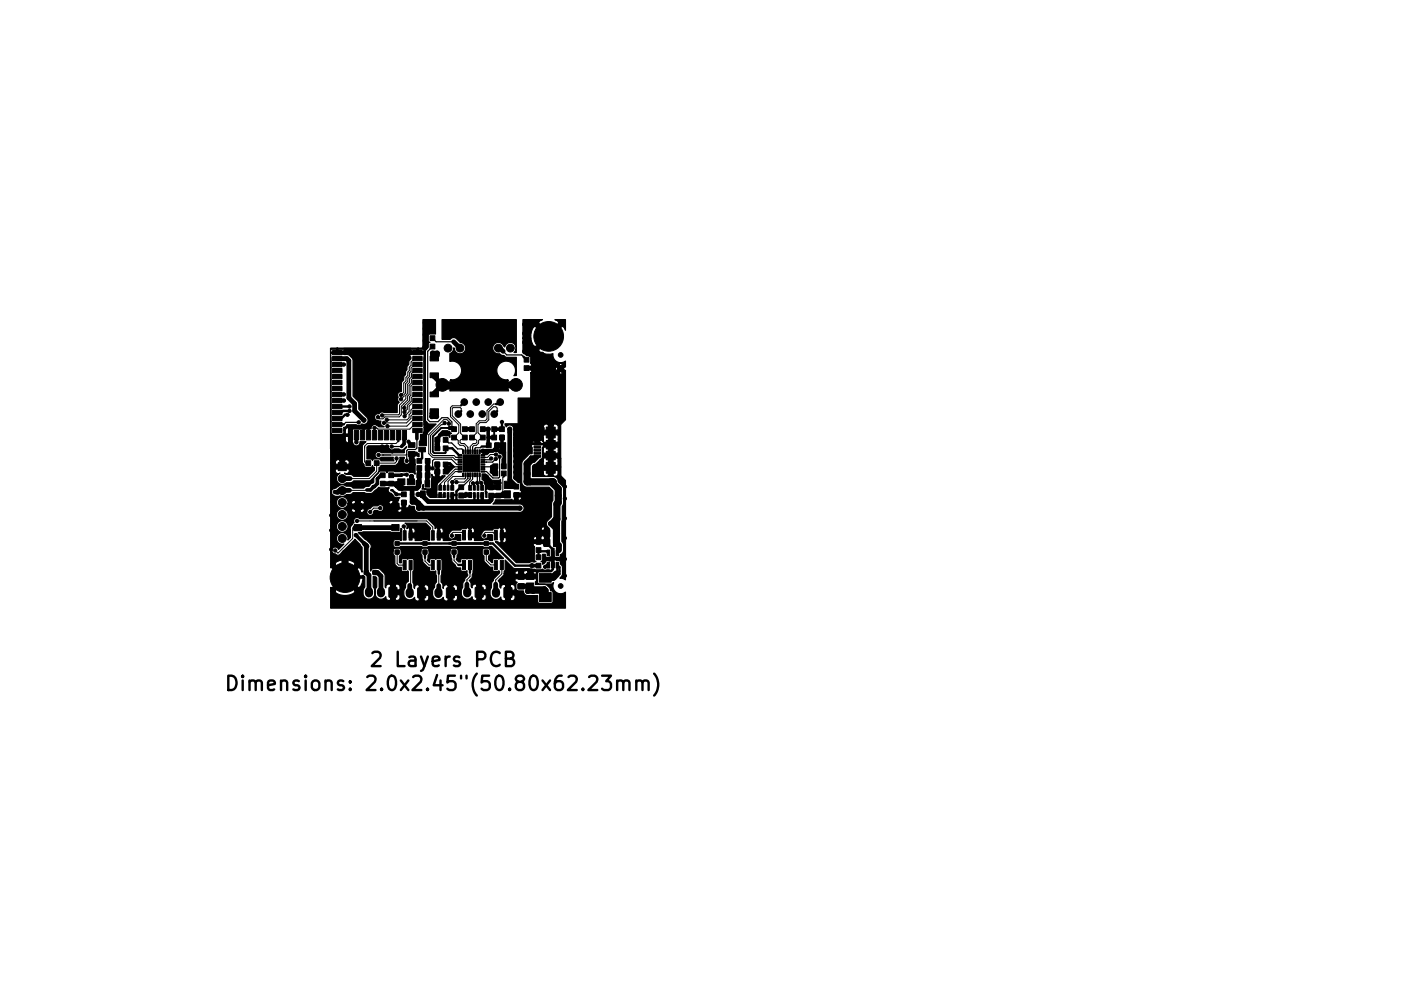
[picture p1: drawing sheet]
<svg xmlns="http://www.w3.org/2000/svg" width="297mm" height="210mm" viewBox="0 0 297 210" stroke-linecap="round" stroke-linejoin="round" font-family="sans-serif">
<defs><g id="words">
<g font-size="4.2">
<text x="80.3" y="141.5">2 Layers PCB</text>
<text x="54.4" y="146.6">Dimensions: 2.0x2.45&quot;(50.80x62.23mm)</text>
</g>
</g></defs>
<g fill="none" stroke="#000" stroke-width=".51">
<path d="M70.2 74h19.5M71.1 77.3l-.1 .1M71.1 79.9l-.1 .1M71.1 78.6l-.1 .1M71.5 74h.1M71.5 74v.8h-1.2M88.6 74l-.1 .1v.7h1.5M89 78.7h.1M89 76.2h.1M90 74.1v15.9l.2 .2v1.7M111 75.7l.6 .6M71 86.3l.1 .1"/>
<path d="M71.1 87.5v.1M71.1 88.8v.1M71.1 83.7l-.1 .1M71.5 86.3h2.6M72.9 90l-1.9 .1M72.9 83.7h.1M73.7 88h-.5l-.8 .8h-.9M74.1 86.2v.1M74.1 87.2h-1.4l-.3 .3h-.9M82 94.7l1.2 1.3M84.5 92.9v.7M86.6 93.7l.7 .7"/>
<path d="M87.3 94.4h.1M89 86.4h.1M89 80h.1M89 90.2h.1M89 83.8h.1M89 87.6h.1M89.5 95.4v1.8l-.6 .6M92.7 98.5v1.6M94.5 95.1h1.4l1.3 1.3M96.2 99h-1.4l-.3 .3 .8 .1M96.2 99l-1.3 1.3M96.2 99l-.8-.7h-.7l-.2 .2h1l.1 .5-1 1.1"/>
<path d="M97.8 87.2l-.6 .6M98.4 85.3l-.6 .7M102.4 95.6h3.8l.2-.2 .3 .2M102.6 95.6l.5 .5 .4-.3-.1-.2M103.6 94.5l-.2 .2h-1.3M105 98.9l-.2 .3M105.4 94.5l-1 1.1M105.4 87.2l-.6 .6M106.1 85.3l-.5 .4h-.4M106.4 89.5v1.6M106.7 98.8l.1 .1M106.7 95.6l.4 .3v2.5l-.4 .3"/>
<path d="M111.3 94.1l-.4-.4v-1.2l.2-.3v.6l1.4 1.3h2.1M111.8 93.2l.7 .7M111.8 93.2l-.5 .5v.4M111.8 93.2v.5l-.5 .4M112.6 97.5h.6l.6-.6h-1.3v1.4M112.9 93.2l-.4 .5v.4h-1.2M113.7 91.9l.3 .3v1.4l.7 .6h.7l.3-.2h2.7M114 93.2h-2.9l-.2 .3M114.3 96.9l-1 1h-.3l-.5-.5M117.2 91.9h-1.8l-1.6 1.5v.7M79.4 103.1l-.2 .1M81.6 114.5v.5"/>
<path d="M82.9 104h.3l.9 .9h1.5M84.2 115.3h20.3l4.7 4.7h3.6M86.2 100.7l-1.1 .1M90.1 117.1v1.3M93 119.9v1.8M93.3 102.9v.6M94.5 100.1h.6M95 105v1.4M95.9 105h.9M95.9 102.3v1.2M96.3 117.1v1.1M97.2 119.9h1.2"/>
<path d="M97.8 103.4l-1 .9v2.1M99.6 119.9v1.6M99.7 105l-.1-.1h-1.6l-.2 .3M100.6 105v1.4M101.3 105v1.4M105.9 102.5v.6l-.2 .3M106.8 100.5v.6M107.6 104.9l-.5-.4h-.5l-.7 .7h-.2M116 115.2l1.2 1.4v2h2.6M116.2 119.6l-.6 .7 .7-.1v-.3h-.4M116.3 117.3l-.4-.3h-1.5l-.2-.3v1.5M116.7 111.1h.9l.4 .4"/>
<path d="M117.2 119.9v.9l-.4 .4h-4.2M118.2 119.9l.4 .5v1.4h-.6l.2-.2zM118.5 116.7v.3l-.3 .3M118.6 102.1l1.2 1.1v19M79 138.6l.4-.3h.7a.83 .83 0 0 1 .5 1.3l-1.8 1.7h1.9M107.3 139.7h1a.74 .74 0 0 0 .6-.7 .74 .74 0 0 0-.6-.7h-1v3h1.1a.81 .81 0 0 0 .6-.8 .81 .81 0 0 0-.7-.8M48.4 143.4a1.61 1.61 0 0 1 1.7 .9 1.61 1.61 0 0 1-.5 2l-1.2 .1zM51.5 143.4l-.2 .1 .2 .1 .1-.1-.1-.1v.2M51.5 144.4v2M52.9 144.7a.76 .76 0 0 1 1.3 .1v1.6M52.9 144.4v2M134.9 144.7a.76 .76 0 0 1 1.3 .1v1.6"/>
<path d="M134.9 144.4v2M136.2 144.8l.5-.4 .7 .1 .1 .3v1.6M138.7 142.9a3.5 3.5 0 0 1 0 4.7"/>
</g>
<g fill="#000" stroke="#000" stroke-width=".21">
<path d="M70.5 78.2h2v.9h-2zM70.5 76.9h2v.9h-2zM70.5 75.6h2v.9h-2zM70.5 74.4h2v.9h-2zM87.5 74.4h2v.9h-2zM87.5 75.6h2v.9h-2zM87.5 76.9h2v.9h-2zM87.5 78.2h2v.9h-2zM91.2 71.2h1v1.1h-1zM91.2 73h1v1h-1zM91.2 75.6h1.8v1h-1.8zM111.1 77.6h1v1h-1z"/>
<path d="M111.1 75.8h1v1h-1zM70.5 90.9h2v.9h-2zM70.5 89.6h2v.9h-2zM70.5 88.3h2v.9h-2zM70.5 87.1h2v.9h-2zM70.5 85.8h2v.9h-2zM70.5 84.5h2v.9h-2zM70.5 83.3h2v.9h-2zM70.5 82h2v.9h-2zM70.5 80.7h2v.9h-2zM70.5 79.5h2v.9h-2zM71.7 98.2h1.7v1.7h-1.7z"/>
<path d="M73.9 91.3h.9v2h-.9zM75.1 91.3h.9v2h-.9zM76.4 91.3h.9v2h-.9zM76.5 79.8h5v5h-5zM77.7 91.3h.9v2h-.9zM77.6 97.8h1v1h-1zM78.9 91.3h.9v2h-.9zM80.2 91.3h.9v2h-.9zM79.4 97.8h1v1h-1zM81.5 91.3h.9v2h-.9zM82.7 91.3h1v2h-1zM84 91.3h.9v2h-.9z"/>
<path d="M85.3 91.3h.9v2h-.9zM87.5 79.5h2v.9h-2zM87.5 80.7h2v.9h-2zM87.5 82h2v.9h-2zM87.5 83.3h2v.9h-2zM87.5 84.5h2v.9h-2zM87.5 85.8h2v.9h-2zM87.5 87.1h2v.9h-2zM87.5 88.3h2v.9h-2zM87.5 89.6h2v.9h-2zM87.5 90.9h2v.9h-2zM86.6 93.9h1.4v1h-1.4z"/>
<path d="M86.6 95.8h1.4v1h-1.4zM88.4 98.8h1v1h-1zM88.4 97.3h1v1h-1zM90.2 98.8h1v1h-1zM88.8 94.9h1.4v1h-1.4zM90.2 97.3h1v1h-1zM91.2 86.7h1.8v1.1h-1.8zM91.2 83.2h1.8v1h-1.8zM91.2 79.1h1.8v1h-1.8zM92.2 92.8h1v1h-1zM92.2 98h1v1.1h-1zM92.2 99.6h1v1h-1z"/>
<path d="M92.2 94.6h1v1h-1zM94 92.8h1v1h-1zM94 98h1v1.1h-1zM94 99.6h1v1h-1zM94 94.6h1v1h-1zM95.8 92.3h1v1h-1zM95.8 90.5h1v1.1h-1zM97.1 99.4h.8v.3h-.8zM97.1 98.9h.8v.3h-.8zM97.1 98.4h.8v.3h-.8zM97.1 97.9h.8v.3h-.8zM97.1 97.4h.8v.3h-.8z"/>
<path d="M97.1 96.9h.8v.3h-.8zM97.1 96.4h.8v.3h-.8zM98 92.3h1.1v1h-1.1zM98 90.5h1.1v1.1h-1.1zM98.1 95.4h.2v.8h-.2zM98.1 96.5h3.6v3.6h-3.6zM98.4 98.6h.4v.4h-.4zM98.4 97.6h.4v.4h-.4zM98.6 95.4h.2v.8h-.2zM99.1 95.4h.2v.8h-.2zM99.2 97.6h1.5v1.4h-1.5zM99.2 99.4h.4v.4h-.4z"/>
<path d="M99.2 96.8h.4v.4h-.4zM99.6 92.3h1v1h-1zM99.6 90.5h1v1.1h-1zM99.6 95.4h.2v.8h-.2zM100.1 95.4h.2v.8h-.2zM100.2 99.4h.4v.4h-.4zM100.2 96.8h.4v.4h-.4zM100.6 95.4h.2v.8h-.2zM101 97.6h.4v.4h-.4zM101 98.6h.4v.4h-.4zM101.1 95.4h.2v.8h-.2zM101.6 95.4h.2v.8h-.2z"/>
<path d="M101.9 92.3h1v1h-1zM101.9 90.5h1v1.1h-1zM102 96.4h.8v.3h-.8zM102 96.9h.8v.3h-.8zM102 97.4h.8v.3h-.8zM102 97.9h.8v.3h-.8zM102 98.4h.8v.3h-.8zM102 98.9h.8v.3h-.8zM102 99.4h.8v.3h-.8zM102 99.9h.8v.3h-.8zM103.1 94h1v1h-1zM104.9 94h1v1h-1z"/>
<path d="M104.3 90.5h1v1.1h-1zM104.3 92.3h1v1h-1zM104.5 98.4h1v1h-1zM105.9 92.3h1v1h-1zM105.9 90.5h1v1.1h-1zM106.3 98.4h1v1h-1zM113.2 96.6h1.4v.4h-1.4zM113.2 96h1.4v.4h-1.4zM113.2 95.3h1.4v.4h-1.4zM113.2 94.7h1.4v.4h-1.4zM113.2 94h1.4v.4h-1.4zM115.8 90.6h1.9v2.3h-1.9z"/>
<path d="M115.8 95.8h1.9v1.8h-1.9zM115.8 93.5h1.9v1.8h-1.9zM75.1 106.8h1.6v1.3h-1.6zM75.1 111.3h1.6v1.3h-1.6zM80.6 100.3h1.1v1h-1.1zM80.6 102.1h1.1v1h-1.1zM82.4 102.1h1v1h-1zM82.4 100.3h1v1h-1zM83.1 111.3h1.5v1.3h-1.5zM83.1 106.8h1.5v1.3h-1.5zM84.3 101.6h1.6v1.3h-1.6zM83.8 114.9h.8v.8h-.8z"/>
<path d="M83.8 116.7h.8v.9h-.8zM85.5 112.6h.6v2h-.6zM85.1 104.4h1v1h-1zM85.1 106.1h1v1.1h-1zM86.4 101.6h1.5v1.3h-1.5zM86.7 112.6h.7v2h-.7zM88.4 100.3h1v1h-1zM88.2 101.9h1v1.4h-1zM89.2 104.2h1v1.4h-1zM90.2 100.3h1v1h-1zM89.7 114.9h.8v.8h-.8zM89.7 116.7h.8v.9h-.8z"/>
<path d="M90.1 101.9h1v1.4h-1zM91.4 112.6h.7v2h-.7zM93 104.5h.7v1h-.7zM93 103h.7v1h-.7zM92.7 112.6h.6v2h-.6zM94 104.5h.4v1h-.4zM94 103h.4v1h-.4zM94.8 104.5h.4v1h-.4zM94.8 103h.4v1h-.4zM95.6 104.5h.6v1h-.6zM95.6 103h.6v1h-.6zM95.9 114.9h.8v.8h-.8z"/>
<path d="M95.9 116.7h.8v.9h-.8zM97.1 99.9h.8v.3h-.8zM97.3 104.6h1v1.1h-1zM97.3 102.9h1v1h-1zM98.1 100.3h.2v.8h-.2zM98.1 112.6h.6v2h-.6zM98.6 100.3h.2v.8h-.2zM99.1 100.3h.2v.8h-.2zM99.6 100.3h.2v.8h-.2zM99.3 112.6h.7v2h-.7zM99.4 103h.6v1h-.6zM99.4 104.5h.6v1h-.6z"/>
<path d="M100.1 100.3h.2v.8h-.2zM100.4 103h.4v1h-.4zM100.4 104.5h.4v1h-.4zM100.6 100.3h.2v.8h-.2zM101.1 100.3h.2v.8h-.2zM101.2 103h.3v1h-.3zM101.2 104.5h.3v1h-.3zM101.6 100.3h.2v.8h-.2zM101.9 103h.7v1h-.7zM101.9 104.5h.7v1h-.7zM102.7 114.9h.8v.8h-.8zM102.7 116.7h.8v.9h-.8z"/>
<path d="M104.5 99.9h1v1.1h-1zM103.6 102.9h1v1h-1zM103.6 104.6h1v1.1h-1zM104.8 112.6h.7v2h-.7zM105.2 102.9h1v1h-1zM105.2 104.6h1v1.1h-1zM106.3 99.9h1v1.1h-1zM106.1 112.6h.6v2h-.6zM106.9 104.1h1.3v1.6h-1.3zM106.9 102.1h1.3v1.5h-1.3zM109 104.5h1v1h-1zM109 102.7h1v1.1h-1z"/>
<path d="M113.7 119.5h1v1h-1zM113.7 117.7h1v1h-1zM113.7 114.4h1v1h-1zM113.7 116.2h1v1h-1zM115.3 114.4h1.3v1.5h-1.3zM115.3 112.4h1.3v1.5h-1.3zM116 119.3h.5v1.2h-.5zM116 116.7h.5v1.2h-.5zM116.9 119.3h.6v1.2h-.6zM117.3 114.4h1.3v1.5h-1.3zM117.3 112.4h1.3v1.5h-1.3zM115.8 98.1h1.9v2.3h-1.9z"/>
<path d="M117.9 119.3h.5v1.2h-.5zM117.9 116.7h.5v1.2h-.5zM77.2 121.1h.9v.8h-.9zM79.1 121.1h.8v.8h-.8zM82.5 124.6l1.6 .1v2h-1.6zM85.5 118.9h.6v2h-.6zM86.7 118.9h.7v2h-.7zM88.6 124.8h1.6v2h-1.6zM91.4 118.9h.7v2h-.7zM92.7 118.9h.6v2h-.6zM94.7 124.8h1.6v2h-1.6zM98.1 118.9h.6v2h-.6z"/>
<path d="M99.3 118.9h.7v2h-.7zM100.8 124.6l1.6 .1v2h-1.6zM104.8 118.9h.7v2h-.7zM106.1 118.9h.6v2h-.6zM106.9 124.7h1.6v2.1l-1.6-.1zM109.8 121.8h1.3l.1 1-1.3 .1zM109.8 123.9h1.3l.1 1h-1.3zM111.6 121.7h1.6v1.2h-1.6zM111.6 123.7h1.6v1.3h-1.6zM114.4 125.7h2.5v1.9h-2.5zM114.4 121.6h2.5v1.9h-2.5z"/>
<circle cx="72.9" cy="77.3" r=".35"/>
<circle cx="73.2" cy="74.8" r=".45"/>
<circle cx="74.2" cy="74.5" r=".45"/>
<circle cx="75.6" cy="76.3" r=".45"/>
<circle cx="75.6" cy="74.5" r=".45"/>
<circle cx="75.6" cy="78.4" r=".45"/>
<circle cx="77.1" cy="78.4" r=".45"/>
<circle cx="77.1" cy="74.5" r=".45"/>
<circle cx="77.1" cy="76.3" r=".45"/>
<circle cx="78.7" cy="76.3" r=".45"/>
<circle cx="78.7" cy="74.5" r=".45"/>
<circle cx="78.7" cy="78.4" r=".45"/>
<circle cx="80.4" cy="74.5" r=".45"/>
<circle cx="80.4" cy="78.4" r=".45"/>
<circle cx="80.4" cy="76.3" r=".45"/>
<circle cx="81.9" cy="76.3" r=".45"/>
<circle cx="81.9" cy="74.5" r=".45"/>
<circle cx="81.9" cy="78.4" r=".45"/>
<circle cx="83.2" cy="78.4" r=".45"/>
<circle cx="83.2" cy="76.3" r=".45"/>
<circle cx="83.2" cy="74.5" r=".45"/>
<circle cx="84.5" cy="74.5" r=".45"/>
<circle cx="84.5" cy="76.3" r=".45"/>
<circle cx="84.5" cy="78.4" r=".45"/>
<circle cx="85.7" cy="76.3" r=".45"/>
<circle cx="85.7" cy="74.5" r=".45"/>
<circle cx="87" cy="74.8" r=".45"/>
<circle cx="90.2" cy="69.7" r=".45"/>
<circle cx="90.2" cy="71" r=".45"/>
<circle cx="90.2" cy="72.3" r=".45"/>
<circle cx="90.2" cy="73.5" r=".45"/>
<circle cx="90.2" cy="68.4" r=".45"/>
<circle cx="91.7" cy="68.4" r=".45"/>
<circle cx="91.7" cy="69.7" r=".45"/>
<circle cx="91.7" cy="74.9" r=".45"/>
<circle cx="92.7" cy="74.9" r=".45"/>
<circle cx="95" cy="73.9" r=".82"/>
<circle cx="95.3" cy="70.7" r=".45"/>
<circle cx="96.5" cy="68.8" r=".45"/>
<circle cx="97.2" cy="75.8" r=".45"/>
<circle cx="97.5" cy="73.9" r=".82"/>
<circle cx="97.8" cy="70.7" r=".45"/>
<circle cx="99.7" cy="72.6" r=".45"/>
<circle cx="99.7" cy="76.4" r=".45"/>
<circle cx="99.7" cy="68.8" r=".45"/>
<circle cx="101.6" cy="74.5" r=".45"/>
<circle cx="101.6" cy="70.7" r=".45"/>
<circle cx="101.6" cy="78.4" r=".45"/>
<circle cx="103.5" cy="68.8" r=".45"/>
<circle cx="103.5" cy="76.4" r=".45"/>
<circle cx="103.5" cy="72.6" r=".45"/>
<circle cx="105.4" cy="70.7" r=".45"/>
<circle cx="105.7" cy="73.9" r=".82"/>
<circle cx="106" cy="75.8" r=".45"/>
<circle cx="106.7" cy="68.8" r=".45"/>
<circle cx="108" cy="70.7" r=".45"/>
<circle cx="108.2" cy="73.9" r=".82"/>
<circle cx="111.3" cy="68.8" r=".45"/>
<circle cx="111.3" cy="70.7" r=".45"/>
<circle cx="111.3" cy="74.5" r=".45"/>
<circle cx="111.3" cy="72.6" r=".45"/>
<circle cx="112.4" cy="75.2" r=".45"/>
<circle cx="113.7" cy="76.4" r=".45"/>
<circle cx="113.7" cy="75.2" r=".45"/>
<circle cx="113.7" cy="77.7" r=".45"/>
<circle cx="113.9" cy="71.4" r=".6"/>
<circle cx="114.7" cy="73.1" r=".6"/>
<circle cx="114.7" cy="69.7" r=".6"/>
<circle cx="114.9" cy="77.7" r=".45"/>
<circle cx="114.9" cy="75.2" r=".45"/>
<circle cx="114.9" cy="76.4" r=".45"/>
<circle cx="114.9" cy="79" r=".45"/>
<circle cx="116.2" cy="79" r=".45"/>
<circle cx="116.2" cy="76.4" r=".45"/>
<circle cx="116.2" cy="77.7" r=".45"/>
<circle cx="116.3" cy="73.8" r=".6"/>
<circle cx="116.3" cy="69" r=".6"/>
<circle cx="116.3" cy="71.4" r="3.2"/>
<circle cx="118" cy="73" r=".6"/>
<circle cx="118" cy="69.7" r=".6"/>
<circle cx="118.7" cy="71.4" r=".6"/>
<circle cx="118.9" cy="75.3" r=".5"/>
<circle cx="118.9" cy="78.2" r=".5"/>
<circle cx="72.9" cy="83.7" r=".35"/>
<circle cx="72.9" cy="85" r=".35"/>
<circle cx="73.7" cy="88" r=".35"/>
<circle cx="74.1" cy="86.2" r=".35"/>
<circle cx="74.1" cy="87.2" r=".35"/>
<circle cx="74.3" cy="90.9" r=".45"/>
<circle cx="74.3" cy="94.6" r=".45"/>
<circle cx="74.3" cy="95.9" r=".45"/>
<circle cx="75.6" cy="93.8" r=".35"/>
<circle cx="75.6" cy="81.5" r=".45"/>
<circle cx="75.8" cy="83.9" r=".45"/>
<circle cx="76.1" cy="89.6" r=".35"/>
<circle cx="77.1" cy="90.7" r=".45"/>
<circle cx="77.2" cy="89.1" r=".45"/>
<circle cx="77.2" cy="80.5" r=".65"/>
<circle cx="77.2" cy="84.1" r=".65"/>
<circle cx="77.2" cy="82.3" r=".65"/>
<circle cx="78.2" cy="90.7" r=".45"/>
<circle cx="79" cy="82.3" r="1"/>
<circle cx="79" cy="80.5" r=".65"/>
<circle cx="79" cy="84.1" r=".65"/>
<circle cx="79.4" cy="90.8" r=".35"/>
<circle cx="80.1" cy="88.5" r=".35"/>
<circle cx="80.3" cy="96.5" r=".35"/>
<circle cx="80.8" cy="80.5" r=".65"/>
<circle cx="80.8" cy="84.1" r=".65"/>
<circle cx="80.8" cy="82.3" r=".65"/>
<circle cx="81" cy="94.7" r=".35"/>
<circle cx="81" cy="88.1" r=".35"/>
<circle cx="81.4" cy="89.7" r=".35"/>
<circle cx="82" cy="89.1" r=".35"/>
<circle cx="82" cy="94.7" r=".35"/>
<circle cx="82.1" cy="90.4" r=".35"/>
<circle cx="83" cy="94.7" r=".35"/>
<circle cx="84.1" cy="97.3" r=".35"/>
<circle cx="85" cy="83.8" r=".35"/>
<circle cx="85" cy="84.7" r=".35"/>
<circle cx="85.7" cy="86.5" r=".35"/>
<circle cx="85.8" cy="87.4" r=".35"/>
<circle cx="85.8" cy="88.3" r=".35"/>
<circle cx="86.2" cy="97.8" r=".35"/>
<circle cx="86.6" cy="93.7" r=".35"/>
<circle cx="87.4" cy="97.8" r=".45"/>
<circle cx="90.2" cy="91.9" r=".45"/>
<circle cx="91.6" cy="88.4" r=".45"/>
<circle cx="91.7" cy="99.4" r=".35"/>
<circle cx="92.6" cy="88.4" r=".45"/>
<circle cx="92.7" cy="94.3" r=".45"/>
<circle cx="92.7" cy="94.4" r=".38"/>
<circle cx="93.8" cy="81.7" r="1.35"/>
<circle cx="94.3" cy="89.8" r=".35"/>
<circle cx="94.6" cy="92" r=".45"/>
<circle cx="95.2" cy="89.9" r=".35"/>
<circle cx="95.4" cy="90.8" r=".37"/>
<circle cx="97.2" cy="87.8" r=".7"/>
<circle cx="97.8" cy="82.2" r=".45"/>
<circle cx="98.4" cy="85.3" r=".7"/>
<circle cx="99.3" cy="91.1" r=".35"/>
<circle cx="99.7" cy="80.3" r=".45"/>
<circle cx="99.7" cy="87.8" r=".7"/>
<circle cx="101" cy="85.3" r=".7"/>
<circle cx="101.6" cy="82.2" r=".45"/>
<circle cx="102.2" cy="87.8" r=".7"/>
<circle cx="102.4" cy="95.6" r=".35"/>
<circle cx="103.1" cy="96.1" r=".35"/>
<circle cx="103.5" cy="80.3" r=".45"/>
<circle cx="103.5" cy="91.1" r=".45"/>
<circle cx="103.5" cy="85.3" r=".7"/>
<circle cx="104.1" cy="97.3" r=".35"/>
<circle cx="104.8" cy="87.8" r=".7"/>
<circle cx="105.1" cy="97.4" r=".35"/>
<circle cx="105.2" cy="96.4" r=".35"/>
<circle cx="105.4" cy="82.2" r=".45"/>
<circle cx="105.9" cy="96.9" r=".35"/>
<circle cx="106.1" cy="85.3" r=".7"/>
<circle cx="106.4" cy="89.5" r=".35"/>
<circle cx="106.4" cy="95.4" r=".45"/>
<circle cx="106.4" cy="94.4" r=".45"/>
<circle cx="108.1" cy="91.1" r=".45"/>
<circle cx="109.3" cy="93.3" r=".45"/>
<circle cx="109.3" cy="94.5" r=".45"/>
<circle cx="109.3" cy="95.6" r=".45"/>
<circle cx="109.3" cy="99.1" r=".45"/>
<circle cx="109.3" cy="91.1" r=".45"/>
<circle cx="109.3" cy="96.8" r=".45"/>
<circle cx="109.3" cy="92.2" r=".45"/>
<circle cx="109.3" cy="97.9" r=".45"/>
<circle cx="109.4" cy="81.7" r="1.35"/>
<circle cx="111.1" cy="87.1" r=".45"/>
<circle cx="111.1" cy="85.8" r=".45"/>
<circle cx="111.1" cy="89.7" r=".45"/>
<circle cx="111.1" cy="92.2" r=".45"/>
<circle cx="111.1" cy="88.4" r=".45"/>
<circle cx="111.1" cy="93.3" r=".45"/>
<circle cx="111.1" cy="94.4" r=".45"/>
<circle cx="111.1" cy="90.9" r=".45"/>
<circle cx="112.4" cy="85.8" r=".45"/>
<circle cx="112.4" cy="87.1" r=".45"/>
<circle cx="112.4" cy="88.4" r=".45"/>
<circle cx="112.4" cy="89.7" r=".45"/>
<circle cx="112.4" cy="90.9" r=".45"/>
<circle cx="112.5" cy="94.1" r=".45"/>
<circle cx="112.9" cy="93.2" r=".45"/>
<circle cx="113.7" cy="90.9" r=".45"/>
<circle cx="113.7" cy="89.7" r=".45"/>
<circle cx="113.7" cy="88.4" r=".45"/>
<circle cx="113.7" cy="87.1" r=".45"/>
<circle cx="113.7" cy="85.8" r=".45"/>
<circle cx="114" cy="93.2" r=".45"/>
<circle cx="114.9" cy="87.1" r=".45"/>
<circle cx="114.9" cy="82" r=".45"/>
<circle cx="114.9" cy="89.7" r=".45"/>
<circle cx="114.9" cy="85.8" r=".45"/>
<circle cx="114.9" cy="88.4" r=".45"/>
<circle cx="114.9" cy="80.3" r=".45"/>
<circle cx="114.9" cy="84.6" r=".45"/>
<circle cx="114.9" cy="90.9" r=".45"/>
<circle cx="114.9" cy="83.3" r=".45"/>
<circle cx="116.1" cy="85.6" r=".45"/>
<circle cx="70.2" cy="109.3" r=".35"/>
<circle cx="70.2" cy="112.5" r=".35"/>
<circle cx="70.2" cy="116.6" r=".35"/>
<circle cx="71" cy="104.4" r=".35"/>
<circle cx="71.1" cy="116.8" r=".35"/>
<circle cx="72.6" cy="101.5" r=".85"/>
<circle cx="72.6" cy="111.7" r=".85"/>
<circle cx="72.6" cy="106.6" r=".85"/>
<circle cx="72.6" cy="114.2" r=".85"/>
<circle cx="72.6" cy="104.1" r=".85"/>
<circle cx="72.6" cy="109.2" r=".85"/>
<circle cx="74.3" cy="116.2" r=".45"/>
<circle cx="75.4" cy="113.5" r=".35"/>
<circle cx="75.7" cy="110.5" r=".35"/>
<circle cx="78.5" cy="108.6" r=".35"/>
<circle cx="79.6" cy="118.8" r=".45"/>
<circle cx="79.6" cy="117.7" r=".45"/>
<circle cx="80.6" cy="107.8" r=".35"/>
<circle cx="81" cy="117.7" r=".45"/>
<circle cx="81" cy="118.9" r=".45"/>
<circle cx="82.5" cy="108.7" r=".45"/>
<circle cx="82.5" cy="107.7" r=".45"/>
<circle cx="84.1" cy="104.9" r=".35"/>
<circle cx="84.1" cy="103" r=".45"/>
<circle cx="85.6" cy="111.7" r=".35"/>
<circle cx="86.2" cy="100.7" r=".35"/>
<circle cx="87.2" cy="101.1" r=".45"/>
<circle cx="88.6" cy="104.9" r=".45"/>
<circle cx="88.8" cy="107.8" r=".45"/>
<circle cx="88.8" cy="106.8" r=".45"/>
<circle cx="90.5" cy="112.3" r=".35"/>
<circle cx="90.5" cy="113.1" r=".35"/>
<circle cx="90.5" cy="114" r=".35"/>
<circle cx="90.9" cy="104.4" r=".45"/>
<circle cx="94.2" cy="110.4" r=".45"/>
<circle cx="94.2" cy="109.2" r=".45"/>
<circle cx="95.4" cy="110.4" r=".45"/>
<circle cx="95.4" cy="109.2" r=".45"/>
<circle cx="95.8" cy="113.7" r=".35"/>
<circle cx="95.9" cy="102.3" r=".35"/>
<circle cx="96.6" cy="110.4" r=".45"/>
<circle cx="96.6" cy="109.2" r=".45"/>
<circle cx="96.8" cy="102.3" r=".35"/>
<circle cx="97.9" cy="110.4" r=".45"/>
<circle cx="97.9" cy="109.2" r=".45"/>
<circle cx="98.8" cy="104.9" r=".45"/>
<circle cx="99.2" cy="109.2" r=".45"/>
<circle cx="99.2" cy="110.4" r=".45"/>
<circle cx="100.3" cy="102.5" r=".35"/>
<circle cx="100.5" cy="109.2" r=".45"/>
<circle cx="100.5" cy="110.4" r=".45"/>
<circle cx="101.2" cy="102.5" r=".35"/>
<circle cx="101.9" cy="109.2" r=".45"/>
<circle cx="101.9" cy="110.4" r=".45"/>
<circle cx="102" cy="102.5" r=".35"/>
<circle cx="102.7" cy="113.7" r=".35"/>
<circle cx="103.1" cy="101.2" r=".45"/>
<circle cx="103.1" cy="102.4" r=".45"/>
<circle cx="103.6" cy="109.2" r=".45"/>
<circle cx="103.6" cy="110.4" r=".45"/>
<circle cx="104.1" cy="102.5" r=".35"/>
<circle cx="104.3" cy="100.1" r=".35"/>
<circle cx="105" cy="102.5" r=".35"/>
<circle cx="105.5" cy="110.2" r=".45"/>
<circle cx="105.5" cy="109.2" r=".45"/>
<circle cx="105.9" cy="102.5" r=".35"/>
<circle cx="107.3" cy="109.2" r=".45"/>
<circle cx="107.3" cy="110.2" r=".45"/>
<circle cx="107.7" cy="116" r=".45"/>
<circle cx="107.9" cy="112.5" r=".45"/>
<circle cx="109.3" cy="101.3" r=".45"/>
<circle cx="109.3" cy="100.2" r=".45"/>
<circle cx="110.2" cy="107.8" r=".45"/>
<circle cx="112.1" cy="117.7" r=".45"/>
<circle cx="112.6" cy="105" r=".45"/>
<circle cx="113.3" cy="112" r=".45"/>
<circle cx="114.3" cy="112" r=".45"/>
<circle cx="114.3" cy="113.7" r=".45"/>
<circle cx="115.6" cy="118.6" r=".45"/>
<circle cx="116.6" cy="118.6" r=".45"/>
<circle cx="116.7" cy="111.1" r=".45"/>
<circle cx="119.8" cy="105.8" r=".35"/>
<circle cx="119.8" cy="114.2" r=".35"/>
<circle cx="119.8" cy="110" r=".35"/>
<circle cx="119.8" cy="118.6" r=".35"/>
<circle cx="119.8" cy="103.2" r=".35"/>
<circle cx="70.7" cy="122.5" r=".6"/>
<circle cx="71.5" cy="120.9" r=".6"/>
<circle cx="71.5" cy="124.3" r=".6"/>
<circle cx="73.2" cy="120.1" r=".6"/>
<circle cx="73.2" cy="125" r=".6"/>
<circle cx="73.2" cy="122.5" r="3.2"/>
<circle cx="74.8" cy="124.2" r=".6"/>
<circle cx="74.8" cy="120.9" r=".6"/>
<circle cx="75.6" cy="122.5" r=".6"/>
<circle cx="111.9" cy="125.5" r=".45"/>
<circle cx="112.6" cy="121.2" r=".45"/>
<circle cx="112.8" cy="120" r=".45"/>
<circle cx="113" cy="125.5" r=".45"/>
<circle cx="115.6" cy="120.3" r=".35"/>
<circle cx="118.9" cy="124.3" r=".5"/>
<circle cx="119.8" cy="122.2" r=".35"/>
</g>
<path d="M78.2 125.4v.5M80.8 125.4v.5M86.9 125.6v.4M93 125.6v.4M99.1 125.4v.5M105.2 125.5v.4" fill="none" stroke="#000" stroke-width="1.7"/>
<path d="M83.7 107l.1 .4M118 115.2l.5 .5v1" fill="none" stroke="#000" stroke-width="1.3"/>
<path d="M98.3 81.7h-4.5M109.4 81.7h-3.5l-.5 .5M112.6 97.5l-.8 .9v3.8h5.5v.4l1.1 1.1v2.9l-.3 .3-.1 8.3M73.2 117.3v5.2M118 121.8l-.7 .7h-1.9" fill="none" stroke="#000" stroke-width="1.5"/>
<g fill="none" stroke="#000" stroke-width="1">
<path d="M71.5 76.1h2l.5 .4v7.9l1.2 1.2v1.6l2 1.9M73.2 74.8l.2-.3h2.2v3.9M75.6 76.3h1.5M77.7 78.1v1.9l4.8 4.9v1.8M78.7 74.5v3.9M80.3 78.2v8.5M80.4 76.3h2.8M81.9 74.5v3.9M82.8 78.1v2l-2.5 2.5M84.5 76.3h1.5M87 74.8l-.3-.3h-2.2v3.9M91.1 68.4v1.3"/>
<path d="M91.7 74.9h1v.5l-.6 .7-.4-.4zM96.2 72.5l1.3 1.4M97.2 75.8h1.9l.6 .6v3.9l-1.9 1.9h-3.5l-2.2-2.3v-.3M97.8 70.7h7.6M99.7 68.8v1.9M99.7 72.6h3.8M101.6 70.7v3.8M105.7 73.9h.3l.7 .6M106 75.8h-1.9l-.6 .6v3.9l1.9 1.9h-3.8v-3.8M111.6 78.1h2.2M75.6 81.5v.5l.5 .5h4.1M75.8 83.9l.1 .2h1.3"/>
<path d="M75.9 80.3h2M79 84.2v5.5l-1 .9h-3.4l-.3 .3v5M80.6 82.3h3.5M82.7 80.1h1.6M87.3 96.3l.1 1.5M88.9 99.3v3.2l-.2 .1v.7l-.3 .3h-3.7l-.5-.5 .9-.9v1.3l.1 .1M90.7 97.8l-.1 4.8M91.6 87.8l.5-.6 .5 .5v.7h-1zM92.7 93.3v.9M92.7 94.3v.6M93.8 81.7l-1.7 1.7v.3M105 98.9v1.6"/>
<path d="M106.4 94.4v1M108.1 91.1v10.7l1.4 1.4h-1.6l-.3-.3M109.3 93.8l.4 .3h1.6M111.8 93.2v-1.3h-1.6l-.9-.8v5.3M113.7 91.9h-2.3l-.3 .3h-1.8M116.1 85.6h1M118.6 85.6v1.6l.1 .2M72.6 101.5h1.6M74.1 104l-2.1 .1-.4 .3h-.3M74.3 116.2l-1.1 1.1M77.2 115.3l.6 .6M77.7 115.8v5.7l.5 .5v3.7"/>
<path d="M81.2 102.6h3.5M81.6 115.3v-1.7l1.2-.1v2.1h-.8M81.6 108.5l.8-.8h.4v1h-1zM81.6 114.5h1.2M82.8 114.5h.1M82.8 108.7l.8 .8h5.8M83.8 111.9h-8.5l-.2 .2M84.2 102.6l-.1 .4M87.2 101.1v1l-.1 .1M87.4 103.6v2.9h1.1M87.8 105.8l2 2M88.1 106.5l.7 .7"/>
<path d="M88.6 104.9h1.1v.4l1.1 1.1h13l.3-.4v-.8h3.2l.3-.3M88.8 106.8v1h21.4M97.9 110.4v.7M100.5 110.4v.7M103.1 101.2v1.2l1 1h1.6M103.6 110.4v.7M105.5 110.4v.6M107.3 111l.3-.3v-.3h-12.1l-.9 .8h-.7M110.7 117.7h.1M111.5 117.7h.1M112.1 117.7h-1.4M112.9 104.1v.5l-.3 .4h-3.1"/>
<path d="M113.3 112v-1.4l.3-.4 .7 .7v3.9l-.1 .1h1.5l.3 .3M114.3 112h-2.8l-.2-.2v2.7M114.3 112.9h1.4l.3 .3M117.3 102.1l-.5 .1M118 110.2h-.4l-.9 .9 1.3 1.3v.8M118.3 104.4l.1 .8M79.5 121.5h.5l.8 .7v3.5M80.6 125.3l.4 .4M86.9 124.2v1.6M93 124.3v1.5M99 123.9l.1 1.8M105.1 123.9l.1 1.8"/>
<path d="M112.4 124.3l.6 .7v.5M112.4 124.3l-.5 .5v.7h3l.5-.6M112.4 124.3l-1.9 .1M112.6 121.2v.8l-.2 .3M113 124.9h2.4M115.4 124.9v.2l.4 .2v1.2l-.2 .2"/>
</g>
<g fill="none" stroke="#000" stroke-width=".76">
<path d="M71.5 77.3h1.4M71.5 77.3h.1M71.5 77.3v.1M73.2 74.8h-1.7M87 74.8h1.5M91.1 69.7l-.8 .8v3.3l-.3 .3M71.5 85h1.4M72 83.7h.1M72.7 92.3h1.6M72.9 83.7h-1.4M75.6 92.3v1.5M75.6 92.3h.1"/>
<path d="M85.7 92.9v1.3l-.6 .5M88.5 91.3l-.1 .1v1.7M94.5 98.5v1.6M94.6 92h-.9l-1 1v1.9M95.4 90.8h.6l.3 .3M98.6 91.1h1.5M102.4 91.1h1.1v3.3l.1 .1M103.5 92.8h1.3M104.3 99.1l.7-.2v.4l-.7 .8M104.3 99.1v1M104.3 99h.2M104.6 99.7h.4"/>
<path d="M104.8 91.1h1.6M106.4 92.8v1.6h-.9l-.1 .1M112.6 97.5h.4M118.4 97l.2 .2v4.9l1.1 1.1M118.6 99.1h-1.4M75.4 113.5l2.2 2.2M79.2 103.2l-.7 .7h-.7M81.2 100.8h-.4l-.8 .8v1l-.6 .6h-.3M85.1 100.8h-2.2M92.7 100.1v2l-.4 .4v2.5h-.7l-.7-.6M95.9 105v1.4M102.2 105v1.4"/>
<path d="M104.3 100.1l.3 .4h.4M115.6 118.6h.9M116.6 118.6h.6v1.3M77 122.4h-3.7l-.1 .1M112.8 120h1.5"/>
</g>
<g fill="#000">
<circle cx="71.5" cy="85" r=".38"/>
<circle cx="73.7" cy="88" r=".25"/>
<circle cx="90.7" cy="99.3" r=".51"/>
<circle cx="75.4" cy="113.5" r=".38"/>
<circle cx="95.9" cy="102.3" r=".25"/>
<circle cx="104.3" cy="100.1" r=".38"/>
<circle cx="111.8" cy="102.2" r=".76"/>
<circle cx="116.8" cy="102.2" r=".76"/>
</g>
<path d="M95.4 90.8h-1.8l-1.8 1.8v3.2l.3 .3h2.3l.1-1M104.8 91.1v1.7M104 118.4l-.4 .3M104 105l.1 .2M105.8 103.2l-.1 .2" fill="none" stroke="#000" stroke-width=".41"/>
<g fill="none" stroke="#000" stroke-width=".25">
<path d="M91.7 73.5l-1 1v14.5l.4 .5h1.8l.8-.9h1.2l.9 .9v1.1l.5 .5h-.9l-.2-.2M91.7 71.7l.8 .8h3.7M106.7 74.5l.7 .8h3.2l.4 .4M76.1 89.6h-2.8l-.4 .4M83 94.7h2.1M85.1 94.7h.1M88.4 93.1v2l-.3 .3h-1.6l-.3 .2v2.2M94.4 99.3h.1M94.5 93.3l.6 .7h.7l1.2 1.2h.9l.3 .3v.3M96.2 99h1.3M96.5 97.5h1M96.7 99.5h.8"/>
<path d="M96.7 97h.8M97.2 96.4l.3 .1M97.5 98.5h-.7l-1.1-1.1h-3.7l-.3 .4v1.6M98.7 95.1v.7M99.2 95v.8M99.7 95v.8M100.2 95v.8M102.1 94.7l-.2 .3h-1.1l-.1 .1v.7M102.4 99h2.6M102.4 97h.6M103.1 96.1l-.4 .4h-.3M104.1 97.3l-.2 .2h-1.5"/>
<path d="M105 99v.1M105.1 97.4l-.7 .6h-2M105.9 96.9v4.3l-.2 .2h-1.2l-1.4-1.4h-.7M106.2 95.6h-4.5v.2M106.4 92.8h.2M92.3 105h1.9M96.8 100h.7M98.2 100.7l-.2 .4M98.7 100.7v.7M99.2 100.7v.8M99.7 100.7v.9l-1.9 1.8M100.2 100.7v.8"/>
<path d="M100.3 102.5l.3 .3v.7M101.2 100.7v1.8l.1 .1v.9M101.7 100.7v1.4a1.55 1.55 0 0 1 .5 1.4M111.3 114.5l-1.2 1.1h-1.7l-1 1M93.7 121.4h.3"/>
</g>
<path d="M70.2 74l-.1 21.2 .6 .7h3.6M70.3 74.8l-.2 .2M90.2 73.5l-.5 .5M91.6 105l.4 .5h2.2v-.5" fill="none" stroke="#000" stroke-width=".3"/>
<g fill="none" stroke="#000" stroke-width=".21">
<path d="M87.8 78.7h.1M87.8 76.2h.1M88.5 76.1h-.6l-.7 .7v.7l-.4 .4v.7l-.3 .3v.8l-.4 .4v.7l-.5 .5v1.9l-.6 .6M88.5 77.4h-.6l-.7 .7v.7l-.4 .3v.7l-.3 .4v.8l-.5 .4v2l-.3 .3v.4l-.7 .6M88.5 79.9h-.6l-.7 .6v.8l-.5 .5v1.9l-.3 .3v.9l-1.3 1.3v1.8l-.5 .4h-3l-.4 .5h-.7l-.4-.4M88.5 78.6h-.6l-.7 .7v.7l-.4 .4v.7l-.4 .5v2l-.4 .3v.7l-1.3 1.4v1.8l-.2 .2h-3.3l-.2 .1M81.3 96.5h.1M84.1 97.3v.6l-.4 .4h-3.8v1.7l-1.6 1.5h-4.1M84.5 93.6l-.6 .5h-6l-.6 .6v3.3l.3 .3h.5M85.6 85.7h.1M86.2 96.4l-.1 .1h-5.8M88.5 86.3h-.6l-.8 .7v.6l-.4 .4v.6l-.4 .5h-4.3"/>
<path d="M88.5 81.2h-.6l-.8 .7v2l-.3 .3v.8l-1.1 1.1v.4M88.5 87.5h-.6l-.8 .8v.5l-.9 .9h-4.8M88.5 85h-.6l-1.2 1.2v1.1l-.9 1M88.5 83.7h-.6l-.7 .7v.8l-.8 .8v.8l-.6 .6M88.5 90.1h-.6l-1 .9h-6.8l-.2-.2h-.5M88.5 88.8h-.6l-1.6 1.6h-4.2M94.3 89.8l-.4 .3h-.3l-2.3 2.3v3.7l.5 .5h4.5l.4 .4M95.2 89.9v-.5l-.5-.4h-.6l-3.2 3.2v4.1l.8 .7h4.3l.5 .5M96.7 99.5h-.2l-3.2 3.2v.2M97.8 86l-.1 .1h-1.8l-.4 .4v1.9l1.8 1.8v1.6l-1 1 .9 .7v.6l.3 .4h.7l.5 .4v.2M97.8 87.2v-.5l-.2-.2h-1.5l-.2 .2v1.5l1.8 1.8v1.9l.9 .9-.4 .4h-.4l-.3 .3v.3l.3 .3h.6l.8 .9M105.2 85.7h-.6l-1.3 1.4v1.8l-.4 .4h-1.3l-.6 .6v2l-.9 .9 .4 .4h.3l.3 .3v.3l-.3 .3h-.5l-.6 .6v.3"/>
<path d="M105.2 96.4h-1.2l-.6 .6h-.4M105.4 87.2v-.6l-.3-.3h-.5l-1 1v1.8l-.6 .6h-1.2l-.5 .4v1.7l1.1 1-.9 .7v.5l-.5 .5h-.5l-.3 .5M75.1 112.1l-.3 .4v1.7l-3.1 3.1-.6-.5M75.7 110.5h14.8l1.3 1.3v1.8M77.8 103.9l-6.5 .1-.3 .4M80.6 107.8h-1.4l-.7 .8M84.2 115.3h19.8M84.2 117.4v2.2l.3 .3h1.3M85.6 111.7l.2 .2v1.7M87.1 119.9v3.9l-.2 .4M90.1 117.6v1.5l.8 .8h.9M96.3 118.2v.7l.9 1"/>
<path d="M96.8 100h-.3l-2.3 2.3v1.2M98 101.1h-2l-1 1v1.4M98.4 113.6l-.5-.7h-1.8l-.3 .3v.5M98.7 101.4l-.2 .2h-2l-.6 .7M99.2 101.5l-.8 .8h-1.6M100.2 101.5v.2l-.6 .6v1.1l.1 .1M103.1 117.1v1.8l1 1h1l-.1 .1M105.1 113.6l-.6-.7h-1.6l-.2 .3v.5M106.3 119.9l.1 1.8-1.3 1.4v2.6M106.8 101.1l-.2 .2v3.9M93 121.7v2.6M99.6 121.5v.8l-.6 .7v2.7"/>
</g>
<g fill="#000" stroke="#000" stroke-width=".25">
<path d="M71 74.5h2l.1-.2-.2-.4h14.2l-.2 .4 .1 .2h2.5l.6-.2a.63 .63 0 0 0-.6-.6l.2-.3v-5.6h2.6v3.1h-1.2l-.2 .1-.1 1.3 .4 .3-.4 .3v.8l-.6 .7v14.6l.6 .9 1.7 .1-2 2-.1 2.6-1.5-.1 .3-2.3 .5-.1 .2-.3-.1-15.1 .1-.9 .2-.5-.6-.2h-2l-.6 .2a.84 .84 0 0 1-.1 1.2l-.1 .8-.4 .4v.7l-.3 .5v.6l-.4 .5v.6l-.5 .6v1.8l-.2 .1a.84 .84 0 0 0-.5 1.3 .73 .73 0 0 0 .3 .9l-.5 .6v1.6h-2.8a.75 .75 0 0 0-1 .3 .77 .77 0 0 0-1 .7 .77 .77 0 0 0 .9 .8l.5 .1a.86 .86 0 0 0 .6 1.2l-1.2-.1a.89 .89 0 0 0-.8-.4 .89 .89 0 0 0-.7 .6v.3h-2.5l-.9-.1-.5-.2-.2 .2v2.4v.5l.2 .2a.77 .77 0 0 0 .9 .6 .77 .77 0 0 0 .6-.9h1.3l-.8 1v3.3l.4 .5v.4l.3 .2 1.1 .1 .3-.2 .1-.2 .1 .2 .3 .2v.6l-1.3 1.3h-3.1l-.6-.4h-1l-.3-.4 .1 .2a.62 .62 0 0 0 .7-.3 .62 .62 0 0 0 0-.7h-2.7l-.1 .2a.62 .62 0 0 0 .2 .7 .62 .62 0 0 0 .8-.1 1.27 1.27 0 0 0-.6 1.9 1.27 1.27 0 0 0 1.9 .2h1l.6-.4h3.5l1.8-1.8-1 1.1-.1 1-.6 .4-.4 .5h-.7l-.4 .4h-2.3l-.5-.4-.9-.1a1.73 1.73 0 0 0-2.3 .5 .86 .86 0 0 0-.9 .7 .86 .86 0 0 0 .8 1h1.7l.8-.4h.9l.4-.4h2.5l.3 .2h1.1l1.6-1.3 .3 .1 1.9 .1a.64 .64 0 0 0-.2 .6 .64 .64 0 0 0 .6 .4l.4 .5a.73 .73 0 0 0 1.1 .4l.4 .1-.5 .7v.6h.2v.3a.47 .47 0 0 0 .2 .5 .47 .47 0 0 0 .5-.1l-.1-1.3 .1-.2h.8l.1 .2-.1 1.3 .2 .2a.63 .63 0 0 0 .6-.6l1.1 .3a.94 .94 0 0 0 .9 1.2h21.5a.89 .89 0 0 0 .8-.9 .89 .89 0 0 0-.8-.9h-5.8l.4-.4 .1-.5h3.2a.41 .41 0 0 1 .7 .2l.2-.2v-.6h.8v.6l.1 .2a.49 .49 0 0 0 .5-.3 .49 .49 0 0 0 0-.5h-1.5v-.8l.1-.1 1.4 .1 .1-.1-.3-.5v-1.5l-.5-.1-.8-.9v-7.5h3.6l.1 .1h.7v-.6h1v.6h.7l.2-.1a.51 .51 0 0 0-.3-.5 .51 .51 0 0 0-.6 0h-1l-.3-.1-.3 .2-.2 .4h-3.6v-1.1h6.2v.8l.1 .2h1v-1.6h1v1.6h.9l.2-.2v-1.3l-.2-.1h-2.9l-.1 .1v.5h-6.2l-.2-2.3h6.4v.5l.1 .2h1v-1.2h1v1.2h.9l.2-.2-.1-.6a.65 .65 0 0 0-1-.4h-1l-.2-.1a.7 .7 0 0 0-.9 .6h-6.4a.89 .89 0 0 0-1.5 0l-.2-.7 2.7-.1 .1-5.4h2.6v-5.3h6v.2h.7l.1-.2-.4-.3-.4 .3h-6l.3-.5-.3-.3h5.2l.1 .3h.2l.3-.4-.3-.4-.2 .1-.1 .4h-5.2v-.6l.3-.1-.1-.3h5.8l.4 .4 .4-.4-.1-.2h-.4h-.3v.2h-5.8l-.2-.3v-1.4l-.3-.2h-.6l-.7-.5v-3.2h1.6a1.98 1.98 0 0 0 .9 1.9l.3-.1 1.9-2.1-2.2-2.2a2.86 2.86 0 0 0-.9 2.5h-1.6v-3.9h4.1l-.5 .2-.4 .5 2.2 2.2 2.2-2.2-.4-.5-.5-.2h2.3v2.3l-.2-.5-.5-.4-5.1 5.1a2.96 2.96 0 0 0 3.1 .7 1.64 1.64 0 0 0 .8 1.7 1.64 1.64 0 0 0 1.9-.1v1.3l-.5 .3 .5 .4v10.5l-.9 .8-.1 .4v10.4l.1 .4 .9 .8v21.1l-.5-.3h-.7l.5-.8 .1-1.5-.5-.7-.1-.7-.7-.1-.4-.2-.2 .1v.6h.1v1h-.1h-.5l.2-1.6-.2-.1-.5 .2-.6 .1-.2 .3-.5 .4-.1-.4-.3-.2 .4-.3-.1-1.2h.6v.5l.2 .2 1-.1 .1-1.7 .2-.2h.4v1.7l.3 .3 .9-.1 .1-.5 .4-.3 .3-.5v-1.4l-.4-.6v-4.3l.1-3.2 .3-.8v-2.9l-.2-.6-.9-1.1a1.34 1.34 0 0 0-1.6-.9h-3.9v-.7h2.3v.1a.65 .65 0 0 0 1.1 .4v-1.1h1v1.1l.1 .1a.7 .7 0 0 0 1-.6v-.5l-.2-.1h-2.9l-.1 .1v.5h-2.3v-1.5l.3-.4 .4-.1 .9-.8h.7v1l.1 .2h1v-1.6h1v1.6h.9l.2-.2v-.5v-.8l-.2-.1h-2.9l-.1 .4h-.7l.5-.5v-1.8h.2v.7l.1 .2h1v-1.3h1v1.3h.9l.2-.2v-1l-.2-.1h-2.9l-.1 .4h-.2l.3-.9-.2-.1h-2.3a.5 .5 0 0 0 0 .8v1.2l-.6 .1-1.5 1.6-.1 4.2a1.14 1.14 0 0 0 1.2 1.2h4.6l.8 .8v2l-.3 .7v2.7l-.8 .9a.89 .89 0 0 0 0 1.3l.4 .3v3.6h-1.2v-.2l-.1-.2h-.6v.1l-1.4-.1-.2 .2 .3 .5v2.8l.3 .3-.2 .1-3.9 .2-4.5-4.5h.6l.4 .3 .2-.2v-.9h.4v.9a.53 .53 0 0 0 .6 0 .53 .53 0 0 0 .2-.6h5.6l.2 .1h.6v-.6h.8v.6l.8 .2v-1h-.6l-.2 .2h-.8l-.2-.1a.63 .63 0 0 0-.6 .6h-5.6l-.2-.3h-1.1l.1-2h.4v.9h.6l.2-.1-.1-.5h7.4l.1 .2h.6v-.7l-.1-.1a.63 .63 0 0 0-.6 .6h-7.4l-.3-.4-.8 .1-.2-.2-.4 .3h-.9l-.3 .3h-1.6a1.32 1.32 0 0 0-.7 1.6 .73 .73 0 0 0 .9 .2 .73 .73 0 0 0 .4-.9l1 .1v1.2h-.6l-.5-.3-.6 .1-.3 .2h-1.8v-.5l-.2-.1h-1.1l.2-2h.3v.9h.6l.2-.1a.58 .58 0 0 0-.1-.7 .58 .58 0 0 0-.7-.1h-.3l-.2-.2-.5 .3h-.9l-.2 .3h-1.7l-.5 .3a.82 .82 0 0 0-.4 1 .82 .82 0 0 0 .9 .6 .73 .73 0 0 0 .5-1h1.2v1.3h-.7l-.5-.3-.6 .1-.4 .2h-1.5v-.4l-.2-.2h-1.1l.1-2h.4v1h.6l.2-.2a.58 .58 0 0 0-.1-.7 .58 .58 0 0 0-.7-.1h-.4l-.1-.1-.5 .2v-.7l-1.6-1.5h-14.4a.73 .73 0 0 0-.9-.1 .73 .73 0 0 0-.2 1l-.4 .4a1.05 1.05 0 0 0-.4 1.2v1.5l-.5 .6a1.24 1.24 0 0 0-1.1-1.6 1.24 1.24 0 0 0-1.4 1.4 1.24 1.24 0 0 0 1.6 1l-1.1 1.2-.1-.2a.73 .73 0 0 0-1.3 0 .73 .73 0 0 0 .7 1.1 .63 .63 0 0 0 1 .2l3.1-3.3 1.6 1.7v5.3l-.3-.7-.4-.3-2.2 2.1 2.2 2.2 .4-.3a3.7 3.7 0 0 0 .4-2.3l.4 .3v2.1a1.47 1.47 0 0 0-.2 1.8 1.47 1.47 0 0 0 1.6 .7 1.62 1.62 0 0 0 .4-2.5v-2.2l.5 .1 .3 .2v1.9a1.47 1.47 0 0 0-.3 1.8 1.47 1.47 0 0 0 1.7 .7l.5-.4v.2a.61 .61 0 0 0 .3 .5 .61 .61 0 0 0 .7-.1v-1h1v1l.2 .2a.68 .68 0 0 0 .8-.6v-.5l-.1-.1h-1.9v-2.1h1v1.1h.9l.1-.2v-.6a.6 .6 0 0 0-1-.3h-1l-.2-.2a.69 .69 0 0 0-.8 .8l-.1-.2-.1-2.4-.2-.5-1.2-1-1.2 .1-.5 .4v-4.2h4.8l.1 .7 .3 .4 .1 1.8 .5 .5 .8 .1v.6l.2 .2 .9 .1 .2-.2 .2 .1v2.2l-.6 .5v.8l-.2 .2a1.43 1.43 0 0 0 0 1.8 1.43 1.43 0 0 0 1.8 .4l.3-.4a.62 .62 0 0 0 .3 .7 .62 .62 0 0 0 .7 0v-1.1h1v1.1l.2 .1a.68 .68 0 0 0 .8-.6v-.4l-.1-.2h-1.9v-2.1h1v1.1h.9l.1-.2v-.5a.6 .6 0 0 0-1-.4h-1l-.2-.1a.69 .69 0 0 0-.8 .7l-.4-1.2v-2.4l.3-.3-.1-2.2-.3-.2h-.7l-.3 .2-.2-.2h-.8l-.3 .2v.7h-.4v-1.4l.3-.4 .1-.7h4.1l.5 2.4 1 1 .4 .1v.6l.1 .2 .9 .1 .3-.2 .1 2.4-.3 .4-.1 .7a1.45 1.45 0 0 0-.3 1.9 1.45 1.45 0 0 0 1.9 .6l.3-.4a.62 .62 0 0 0 .3 .7 .62 .62 0 0 0 .7 0v-1.1h1v1.1l.2 .1a.68 .68 0 0 0 .8-.6v-.4l-.1-.2h-1.9v-2.1h1v1.1h.9l.1-.2v-.5a.6 .6 0 0 0-1-.4h-1l-.2-.1a.69 .69 0 0 0-.8 .7l-.1-.9-.4-.4v-1.4l.2-1.2v-2.2l-.4-.2h-.7l-.2 .2-.2-.2h-.8l-.3 .2v.6l-.5-.4 .4-2h4.4l.4 2.2 .7 .8a.63 .63 0 0 0 .6 .6h.6v.5l.2 .2h.9l.2-.1 .2 1-.6 .6-.1 .5-.3 .4-.1 1a1.46 1.46 0 0 0-.2 1.8 1.46 1.46 0 0 0 1.6 .6l.6-.4v.2a.61 .61 0 0 0 .3 .5 .61 .61 0 0 0 .7-.1v-1h1v1l.2 .2a.68 .68 0 0 0 .8-.6v-.5l-.2-.1h-1.8v-2.1h1v1.1h.8l.2-.2v-.6a.6 .6 0 0 0-1-.3h-1l-.2-.2a.69 .69 0 0 0-.8 .8l-.2-.2-.1-.9-.3-.4 .6-.8 .2-1.5v-2.2l-.3-.2h-.8l-.2 .1-.2-.1h-.8l-.3 .2v.5h-.5l-.5-.5 .4-1.2v-.6a.62 .62 0 0 0-.6-.6l-.8 .1-.3 .5h-4.4a.62 .62 0 0 0-.7-.6l-.8 .1-.3 .5h-4.1a.62 .62 0 0 0-.7-.6l-.8 .1-.3 .5h-4.8l.1-.5a.96 .96 0 0 0-.3-1.3l-2.3-2.1 .9-.2h5.9l.3 .2h1.5l.4-.3v-.6l.2 .2-.1 .3v2.1l-.5-.2h-.9l-.3 .3-.1 .8a.62 .62 0 0 0 .7 .6h.6l.3-.3h4.5l.5 .3h.6l.3-.3h4.7l.5 .3h.6l.4-.3h5.4l.3 .3h.6l.9-.3 2.6 2.6h-.8l-.2 .1-.3-.1h-.8l-.3 .3v.6h-.1l-.7-.7v-.7l.3-.4 .1-.7a.62 .62 0 0 0-.7-.6h-.7l-.3 .5v.8l.3 .4 .1 1.1 1.1 1.2h.6v.6l.2 .3h.9l.3-.1 .1 .1v.3l-1.2 1.3-.1 .4-.3 .4-.1 1.1a1.46 1.46 0 0 0-.2 1.7 1.46 1.46 0 0 0 1.6 .7l.6-.4v.1a.61 .61 0 0 0 .3 .6 .61 .61 0 0 0 .7-.1v-1.1h1v1.1l.2 .2a.68 .68 0 0 0 .8-.7v-.4l-.2-.2h-1.8v-2h1v1h.8l.2-.1v-.6a.6 .6 0 0 0-1-.3h-1l-.2-.2a.69 .69 0 0 0-.8 .8l-.2-.2-.1-1-.3-.4 .3-.3h3.2l.2 .5 .4 .1-.3 .4v.8a.63 .63 0 0 0 .6 .7l1 .1a.89 .89 0 0 0 .9 .9h2.1v1.3l.2 .3h2.7l.3-.3 .1-2-.2-.3-.4-.1a1.53 1.53 0 0 0-1.3-1.3h-1.9v-.5l.3-.5-.2-.2-7.7 .1 .9-.9 .1-.3h2.2l.2 .2h.7v-.6h1v.6h.7l.2-.1v-.6h1v.6h.7l.2-.2a.54 .54 0 0 0-.3-.5 .54 .54 0 0 0-.6 .1h-1l-.3-.2-.6 .3h-1a.52 .52 0 0 0-.6-.1 .52 .52 0 0 0-.3 .5h-2.2v-.5l.2-.3v-2.1l2 1.8h3.1l.5 .2h.7l.3 .1h1.1l.2-.2a1.22 1.22 0 0 0 1.3 .2l.7 .2-2.6 .1-.3 .2-.1 2.3 .4 .2h2.5l.5-.3a1.64 1.64 0 0 0 .4 2 1.64 1.64 0 0 0 2.1 0v3.4h-49.8v-3.5h.9a3.1 3.1 0 0 0 4.3 0l-2.1-2.2-2.2 2.2h-.9v-.9l.4 .1 1.9-2.2-1.9-2-.3-.1-.1 .1v-.9h.9l2.2 2.2 2.1-2.2a3.1 3.1 0 0 0-4.3 0h-.9v-8h1.2v.2a1.24 1.24 0 0 0 1.9 1 1.24 1.24 0 0 0 0-2.1 1.24 1.24 0 0 0-1.9 .9h-1.2v-2.6h1.2v.3a1.24 1.24 0 0 0 1.9 .9 1.24 1.24 0 0 0 0-2.1h1.3v.1a.55 .55 0 0 0 .9 .4v-.6h1v.6l.1 .1 .6-.1h.7v.1a.73 .73 0 0 0 .8 .7 .73 .73 0 0 0 .6-.9l.2-.2h.7a.73 .73 0 0 0 1.2-.2h1.1v.1a.55 .55 0 0 0 .9 .4v-.6h1v.6l.2 .1a.52 .52 0 0 0 .6-.2 .52 .52 0 0 0 0-.5h-2.5l-.2 .1-1.1-.1a.73 .73 0 0 0-.3-.8 .73 .73 0 0 0-.9 .1l-1.1 .1-.5 .5-.5 .2-.2 .5h-.7l.2-.5-.2-.1-3.9 .1a1.23 1.23 0 0 0-1.9 .9h-1.2v-2.5h1.2v.2a1.24 1.24 0 0 0 1.2 1.2 1.24 1.24 0 0 0 1.3-1.1l1.6 .1v-.6h1v.6h.7l.2-.1h5.1l.2 .1h.7v-.6a.55 .55 0 0 0-.6 0 .55 .55 0 0 0-.3 .5h-5.1v-.1a.55 .55 0 0 0-.9-.4h-1l-.2-.1a.64 .64 0 0 0-.7 .6l-.7-.1a1.24 1.24 0 0 0-1.1-1.3 1.24 1.24 0 0 0-1.4 1.1h-1.2v-8.3h1l.1 .3h.9v-.8h1v.8h.8a.58 .58 0 0 0 0-.8 .58 .58 0 0 0-.8 0h-1l-.2-.2a.67 .67 0 0 0-.8 .7h-1v-22.4v16.1l.3 .3h2.2l.3-.3v-.6h.3v2.1a.47 .47 0 0 0 .8 .4v-2.9l-.2-.2h-.2l-.4 .6h-.3l-.1-.6 .5-.2 .2-.4h2a.88 .88 0 0 0 1.3-.1 .89 .89 0 0 0 1.1-.3 .89 .89 0 0 0-.1-1.1l-1.7-1.8-.1-1.5-1.1-1.2-.1-7.9-.6-.7-.5-.3-2.7-.1zM93.7 67.8h15.8v7h-.5a1.21 1.21 0 0 0-.2-2 1.21 1.21 0 0 0-1.8 .8 1.54 1.54 0 0 0-1.7-.9 1.21 1.21 0 0 0-.8 1.5 1.21 1.21 0 0 0 1.4 .8l1.4 .8h2.2v3.9h-.5a1.99 1.99 0 0 0-1-3 1.99 1.99 0 0 0-2.7 1.8 1.99 1.99 0 0 0 2.4 2.1l.1 .2a1.21 1.21 0 0 0 0 1.7l-.2 .2 .2 .2h-12.4l.2-.2-.2-.2a1.21 1.21 0 0 0 0-1.7l.1-.2a1.98 1.98 0 0 0 2.4-2.1 1.98 1.98 0 0 0-2.5-1.8v-1.7l.5-.4 .3-.8a1.44 1.44 0 0 0 1.4 1.3 1.21 1.21 0 0 0 1.1-1.3 1.21 1.21 0 0 0-1.1-1.1l-.8-.8a.89 .89 0 0 0-1.4 .1h-1.7zM77.8 94.9l.3-.3h4.2a.73 .73 0 0 0 .4 .8 .73 .73 0 0 0 .9-.2h1a.76 .76 0 0 0 1 .1l.6-.6v.2l-.4 .5-.1 .7-4.9-.1a.76 .76 0 0 0-1.1 .1 .76 .76 0 0 0 .1 1.1 .76 .76 0 0 0 1.1-.2h2.5l-.1 .3 .2 .5h-2.7l-.2-.3-.2-.1h-1.1l-.3 .3-.3-.3h-.9zM80.3 99.2l.3-.2 .2-.3h3.1l.6-.6 .3-.6v-.5h.9v.3a.73 .73 0 0 0 0 1 .73 .73 0 0 0 1 0 .73 .73 0 0 0 .1-1v-1.4l1.6 .1 .5 .3v.6h-.3l-.1-.2h-.7l.3 1.8-.1 2.1a1.03 1.03 0 0 0-1.2-.4 .73 .73 0 0 0-.9-.1l-3.5-.2-.2 .2-.2 .2-.3-.4h-1.1l-.3 .2zM92.3 98h.8l.1 .2-.1 2.9 .1 .1 .6-.3 .6 .1-1.6 1.6-.2 1.4-.2 .4 .2 .2v.8l-.2 .1h-1.2l-.6-.6-.2-1-1-.1 .3-1v.6l.3 .3h1.1l.3-.1 .2-3a.49 .49 0 0 0 .7 .5l-.1-1.2a.72 .72 0 0 0 0-1.1zM92.3 92.8h.8l.1 .2v.7h-.1l.1 1.8h-.1h-.8zM93.7 81l.8 .6-.7 .8zM93 92.2l.8-.8h1.1l.5 .2 .3 .3-.3 .3v.6l-.3-.3h-1.3l-.3-.3zM99.4 97.8h1.1v1h-1.1zM105.9 92.5l.1-.2h.8l.1 .2v.7l-.1 .1h-.8l-.1-.1zM101.7 95.6h.6l.2-.2 1.9-.1 .5 .3 .1-.1v-.6h.8v.6a.43 .43 0 0 0 .6-.1 .43 .43 0 0 0 0-.5h-1.5v-.8l.1-.1 1.4 .1 .8-.2v5.5h-.8v-2a.79 .79 0 0 0 .2-.9 .79 .79 0 0 0-.8-.4 .73 .73 0 0 0-1.2-.1h-.7l-.5 .3a.47 .47 0 0 0-.7-.4v.6h-.3l.1-.2-.5-.5-.3 .1zM109.4 80.9v1.5l-.7-.7z"/>
<path d="M85.9 111h4.4l1 1-.2 .6v2.1l-.8-.3-.6 .1-.3 .2h-1.4v-.4l-.1-.2h-1.2l.2-2h.4v1h.6a.67 .67 0 0 0 .1-.7 .67 .67 0 0 0-.6-.4l-.1 .1-.7-.1-.3 .2a.86 .86 0 0 0-.4-1.2zM97.4 104.6l1.4 .2 1.1-.3 .1 .1-.1 .8v.1h-.4v-.1l-2.1 .1zM102.2 100.6h.7l1.5 1.3h1.4l.3-.2-.1 2.2-2.8-.1-.2 .1 .3 .5-.1 1.1h-.2l-.2-1.2 .1-1.5 .3 .2h.6v-.6h.7v.6h.8v-.6l-.2-.2-1.3 .2a.6 .6 0 0 0-.9 .4l-.1-.1a.73 .73 0 0 0-.6-.9z"/>
</g>
<use href="#words"/>
</svg>
